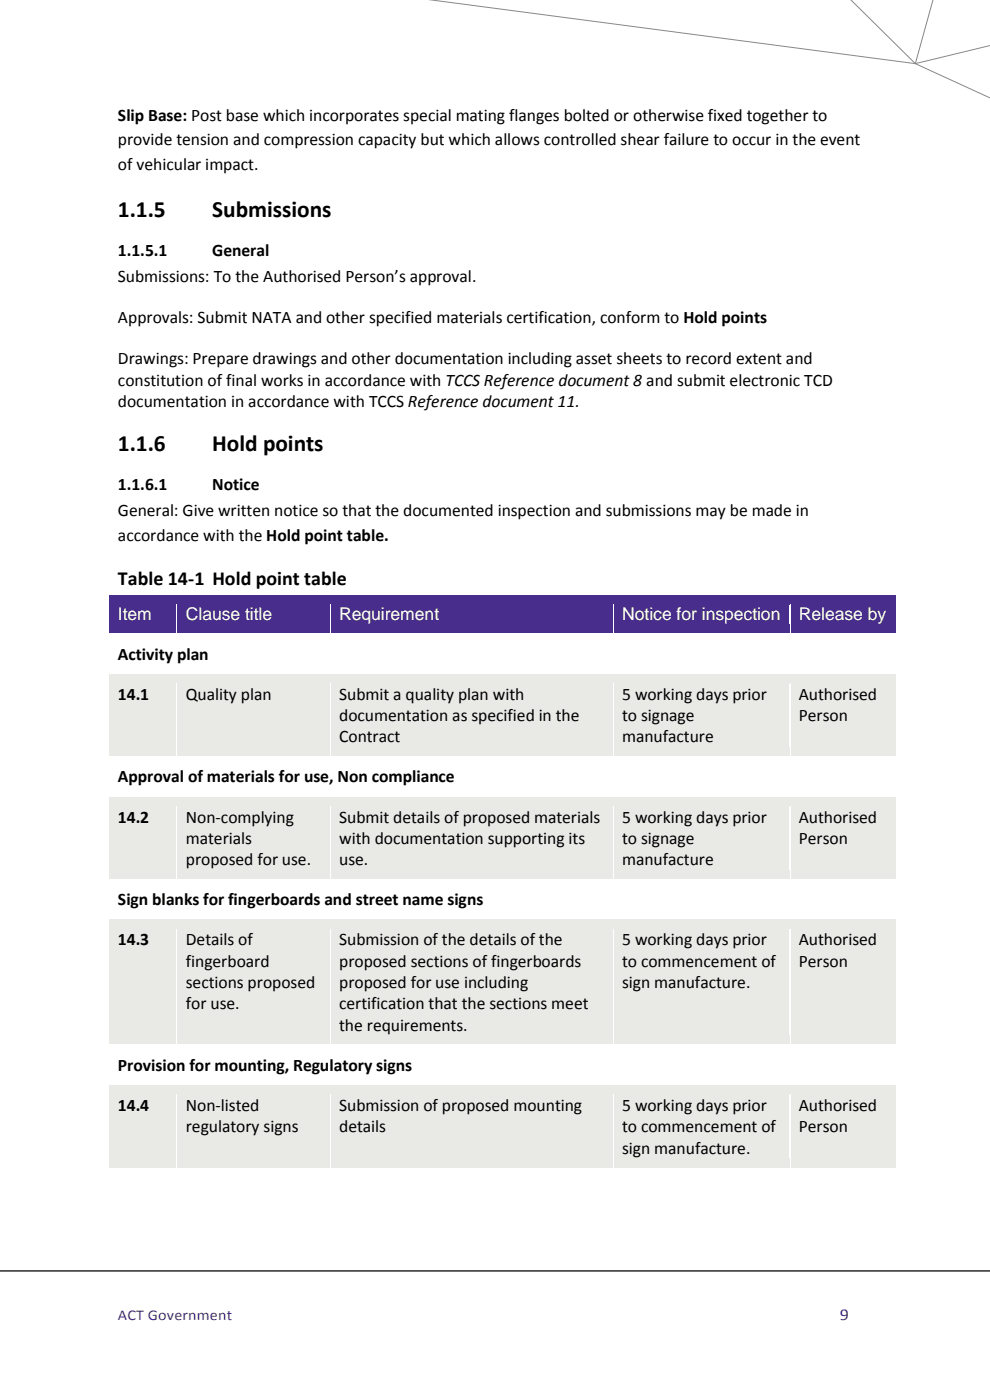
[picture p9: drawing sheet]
<svg xmlns="http://www.w3.org/2000/svg" width="210mm" height="297mm" viewBox="0 0 210 297" stroke-linecap="round" stroke-linejoin="round" font-family="sans-serif">
<defs><g id="words">
<g font-size="5">
<text x="25" y="45.9">1.1.5</text>
<text x="45" y="45.9">Submissions</text>
<text x="25" y="95.6">1.1.6</text>
<text x="45" y="95.6">Hold points</text>
</g>
<text font-size="4.2" x="25" y="124">Table 14-1 Hold point table</text>
<g font-size="3.7">
<text x="25" y="25.6">Slip Base: Post base which incorporates special mating flanges bolted or otherwise fixed together to</text>
<text x="25" y="30.8">provide tension and compression capacity but which allows controlled shear failure to occur in the event</text>
<text x="25" y="36">of vehicular impact.</text>
<text x="25" y="54.3">1.1.5.1</text>
<text x="25" y="59.9">Submissions: To the Authorised Person’s approval.</text>
<text x="45" y="54.3">General</text>
<text x="25" y="68.6">Approvals: Submit NATA and other specified materials certification, conform to Hold points</text>
<text x="25" y="77.3">Drawings: Prepare drawings and other documentation including asset sheets to record extent and</text>
<text x="25" y="81.8">constitution of final works in accordance with TCCS Reference document 8 and submit electronic TCD</text>
<text x="25" y="86.3">documentation in accordance with TCCS Reference document 11.</text>
<text x="25" y="104">1.1.6.1</text>
<text x="45" y="104">Notice</text>
<text x="25" y="109.5">General: Give written notice so that the documented inspection and submissions may be made in</text>
<text x="25" y="114.8">accordance with the Hold point table.</text>
<text x="25" y="139.9">Activity plan</text>
<text x="25" y="148.4">14.1</text>
<text x="39.4" y="148.4">Quality plan</text>
<text x="71.9" y="148.4">Submit a quality plan with</text>
<text x="132" y="148.4">5 working days prior</text>
<text x="169.5" y="148.4">Authorised</text>
<text x="71.9" y="153">documentation as specified in the</text>
<text x="132" y="153">to signage</text>
<text x="169.5" y="153">Person</text>
<text x="71.9" y="157.5">Contract</text>
<text x="132" y="157.5">manufacture</text>
<text x="25" y="166">Approval of materials for use, Non compliance</text>
<text x="25" y="174.5">14.2</text>
<text x="39.4" y="174.5">Non-complying</text>
<text x="39.4" y="179">materials</text>
<text x="71.9" y="174.5">Submit details of proposed materials</text>
<text x="71.9" y="179">with documentation supporting its</text>
<text x="132" y="174.5">5 working days prior</text>
<text x="132" y="179">to signage</text>
<text x="169.5" y="174.5">Authorised</text>
<text x="169.5" y="179">Person</text>
<text x="39.4" y="183.5">proposed for use.</text>
<text x="71.9" y="183.5">use.</text>
<text x="132" y="183.5">manufacture</text>
<text x="25" y="192">Sign blanks for fingerboards and street name signs</text>
<text x="25" y="200.6">14.3</text>
<text x="39.4" y="200.6">Details of</text>
<text x="71.9" y="200.6">Submission of the details of the</text>
<text x="132" y="200.6">5 working days prior</text>
<text x="169.5" y="200.6">Authorised</text>
<text x="39.4" y="205.1">fingerboard</text>
<text x="39.4" y="209.6">sections proposed</text>
<text x="71.9" y="205.1">proposed sections of fingerboards</text>
<text x="71.9" y="209.6">proposed for use including</text>
<text x="132" y="205.1">to commencement of</text>
<text x="132" y="209.6">sign manufacture.</text>
<text x="169.5" y="205.1">Person</text>
<text x="39.4" y="214.1">for use.</text>
<text x="71.9" y="214.1">certification that the sections meet</text>
<text x="71.9" y="218.6">the requirements.</text>
<text x="25" y="227.1">Provision for mounting, Regulatory signs</text>
<text x="25" y="235.7">14.4</text>
<text x="39.4" y="235.7">Non-listed</text>
<text x="71.9" y="235.7">Submission of proposed mounting</text>
<text x="132" y="235.7">5 working days prior</text>
<text x="169.5" y="235.7">Authorised</text>
<text x="39.4" y="240.2">regulatory signs</text>
<text x="71.9" y="240.2">details</text>
<text x="132" y="240.2">to commencement of</text>
<text x="132" y="244.7">sign manufacture.</text>
<text x="169.5" y="240.2">Person</text>
</g>
<g font-size="3.7" fill="#fff">
<text x="25" y="131.6">Item</text>
<text x="39.4" y="131.6">Clause title</text>
<text x="71.9" y="131.6">Requirement</text>
<text x="132" y="131.6">Notice for inspection</text>
<text x="169.5" y="131.6">Release by</text>
</g>
<text font-size="3.5" fill="#482d8c" x="178.1" y="279.9">9</text>
<text font-size="3.2" fill="#482d8c" x="25" y="279.9">ACT Government</text>
</g></defs>
<path d="M91.2 -.1l103 13.6M180.5 -.1l13.7 13.6M197.9 -.1l-3.7 13.6 15.9-3.8M194.2 13.5l15.9 7.3" fill="none" stroke="#878787" stroke-width=".21"/>
<path d="M0 269.6h210" fill="none" stroke="#000" stroke-width=".26"/>
<g fill="#482d8c">
<path d="M23.1 126.2h14.3v8.3h-14.3z" fill-rule="evenodd"/>
<path d="M25 128.2h10.6v4.3h-10.6z" fill-rule="evenodd"/>
<path d="M37.6 126.2h32.3v8.3h-32.3z" fill-rule="evenodd"/>
<path d="M39.4 128.2h28.7v4.3h-28.7z" fill-rule="evenodd"/>
<path d="M70.1 126.2h59.9v8.3h-59.9z" fill-rule="evenodd"/>
<path d="M71.9 128.2h56.3v4.3h-56.3z" fill-rule="evenodd"/>
<path d="M130.2 126.2h37.3v8.3h-37.3z" fill-rule="evenodd"/>
<path d="M132 128.2h33.6v4.3h-33.6z" fill-rule="evenodd"/>
<path d="M167.7 126.2h22.4v8.3h-22.4z" fill-rule="evenodd"/>
<path d="M169.5 128.2h18.7v4.3h-18.7z" fill-rule="evenodd"/>
<path d="M23.1 126.2h14.3v2h-14.3z" fill-rule="evenodd"/>
</g>
<path d="M37.4 126.2h.2v2h-.2z" fill-rule="evenodd" fill="#fff"/>
<path d="M37.4 126.2h32.5v2h-32.5z" fill-rule="evenodd" fill="#482d8c"/>
<path d="M69.9 126.2h.2v2h-.2z" fill-rule="evenodd" fill="#fff"/>
<path d="M69.9 126.2h60.1v2h-60.1z" fill-rule="evenodd" fill="#482d8c"/>
<path d="M130 126.2h.2v2h-.2z" fill-rule="evenodd" fill="#fff"/>
<path d="M130 126.2h37.5v2h-37.5z" fill-rule="evenodd" fill="#482d8c"/>
<path d="M167.5 126.2h.2v2h-.2z" fill-rule="evenodd" fill="#fff"/>
<g fill="#482d8c">
<path d="M167.5 126.2h22.6v2h-22.6z" fill-rule="evenodd"/>
<path d="M23.1 132.5h14.4v2h-14.4z" fill-rule="evenodd"/>
<path d="M37.5 132.5h32.5v2h-32.5z" fill-rule="evenodd"/>
</g>
<path d="M37.4 128.2h.2v6.3h-.2z" fill-rule="evenodd" fill="#fff"/>
<path d="M70 132.5h60.1v2h-60.1z" fill-rule="evenodd" fill="#482d8c"/>
<path d="M69.9 128.2h.2v6.3h-.2z" fill-rule="evenodd" fill="#fff"/>
<path d="M130.1 132.5h37.5v2h-37.5z" fill-rule="evenodd" fill="#482d8c"/>
<path d="M130 128.2h.2v6.3h-.2z" fill-rule="evenodd" fill="#fff"/>
<path d="M167.6 132.5h22.5v2h-22.5z" fill-rule="evenodd" fill="#482d8c"/>
<g fill="#fff">
<path d="M167.5 128.2h.2v6.3h-.2z" fill-rule="evenodd"/>
<path d="M23.1 134.5h167v8.5h-167z" fill-rule="evenodd"/>
<path d="M25 136.5h163.2v4.5h-163.2z" fill-rule="evenodd"/>
<path d="M23.1 134.5h14.3v2h-14.3z" fill-rule="evenodd"/>
<path d="M37.4 134.5h32.5v2h-32.5z" fill-rule="evenodd"/>
<path d="M69.9 134.5h60.1v2h-60.1z" fill-rule="evenodd"/>
<path d="M130 134.5h37.5v2h-37.5z" fill-rule="evenodd"/>
<path d="M167.5 134.5h22.6v2h-22.6z" fill-rule="evenodd"/>
<path d="M23.1 141h167v2h-167z" fill-rule="evenodd"/>
</g>
<g fill="#e9e9e6">
<path d="M23.1 143h14.3v17.5h-14.3z" fill-rule="evenodd"/>
<path d="M25 145h10.6v4.5h-10.6z" fill-rule="evenodd"/>
<path d="M37.6 143h32.3v17.5h-32.3z" fill-rule="evenodd"/>
<path d="M39.4 145h28.7v4.5h-28.7z" fill-rule="evenodd"/>
<path d="M70.1 143h59.9v17.5h-59.9z" fill-rule="evenodd"/>
<path d="M71.9 145h56.3v4.5h-56.3z" fill-rule="evenodd"/>
<path d="M71.9 149.5h56.3v4.5h-56.3z" fill-rule="evenodd"/>
<path d="M71.9 154h56.3v4.5h-56.3z" fill-rule="evenodd"/>
<path d="M130.2 143h37.3v17.5h-37.3z" fill-rule="evenodd"/>
<path d="M132 145h33.6v4.5h-33.6z" fill-rule="evenodd"/>
<path d="M132 149.5h33.6v4.5h-33.6z" fill-rule="evenodd"/>
<path d="M132 154h33.6v4.5h-33.6z" fill-rule="evenodd"/>
<path d="M167.7 143h22.4v17.5h-22.4z" fill-rule="evenodd"/>
<path d="M169.5 145h18.7v4.5h-18.7z" fill-rule="evenodd"/>
<path d="M169.5 149.5h18.7v4.5h-18.7z" fill-rule="evenodd"/>
<path d="M23.1 143h14.3v2h-14.3z" fill-rule="evenodd"/>
</g>
<path d="M37.4 143h.2v2h-.2z" fill-rule="evenodd" fill="#fff"/>
<path d="M37.4 143h32.5v2h-32.5z" fill-rule="evenodd" fill="#e9e9e6"/>
<path d="M69.9 143h.2v2h-.2z" fill-rule="evenodd" fill="#fff"/>
<path d="M69.9 143h60.1v2h-60.1z" fill-rule="evenodd" fill="#e9e9e6"/>
<path d="M130 143h.2v2h-.2z" fill-rule="evenodd" fill="#fff"/>
<path d="M130 143h37.5v2h-37.5z" fill-rule="evenodd" fill="#e9e9e6"/>
<path d="M167.5 143h.2v2h-.2z" fill-rule="evenodd" fill="#fff"/>
<g fill="#e9e9e6">
<path d="M167.5 143h22.6v2h-22.6z" fill-rule="evenodd"/>
<path d="M23.1 158.6h14.4v1.9h-14.4z" fill-rule="evenodd"/>
<path d="M37.5 158.6h32.5v1.9h-32.5z" fill-rule="evenodd"/>
</g>
<path d="M37.4 145h.2v15.5h-.2z" fill-rule="evenodd" fill="#fff"/>
<path d="M70 158.6h60.1v1.9h-60.1z" fill-rule="evenodd" fill="#e9e9e6"/>
<path d="M69.9 145h.2v15.5h-.2z" fill-rule="evenodd" fill="#fff"/>
<path d="M130.1 158.6h37.5v1.9h-37.5z" fill-rule="evenodd" fill="#e9e9e6"/>
<path d="M130 145h.2v15.5h-.2z" fill-rule="evenodd" fill="#fff"/>
<path d="M167.6 158.6h22.5v1.9h-22.5z" fill-rule="evenodd" fill="#e9e9e6"/>
<g fill="#fff">
<path d="M167.5 145h.2v15.5h-.2z" fill-rule="evenodd"/>
<path d="M23.1 160.5h167v8.5h-167z" fill-rule="evenodd"/>
<path d="M25 162.5h163.2v4.5h-163.2z" fill-rule="evenodd"/>
<path d="M23.1 160.5h14.3v2h-14.3z" fill-rule="evenodd"/>
<path d="M37.4 160.5h32.5v2h-32.5z" fill-rule="evenodd"/>
<path d="M69.9 160.5h60.1v2h-60.1z" fill-rule="evenodd"/>
<path d="M130 160.5h37.5v2h-37.5z" fill-rule="evenodd"/>
<path d="M167.5 160.5h22.6v2h-22.6z" fill-rule="evenodd"/>
<path d="M23.1 167.1h167v2h-167z" fill-rule="evenodd"/>
</g>
<g fill="#e9e9e6">
<path d="M23.1 169.1h14.3v17.5h-14.3z" fill-rule="evenodd"/>
<path d="M25 171.1h10.6v4.4h-10.6z" fill-rule="evenodd"/>
<path d="M37.6 169.1h32.3v17.5h-32.3z" fill-rule="evenodd"/>
<path d="M39.4 171.1h28.7v4.4h-28.7z" fill-rule="evenodd"/>
<path d="M39.4 175.5h28.7v4.6h-28.7z" fill-rule="evenodd"/>
<path d="M39.4 180.1h28.7v4.5h-28.7z" fill-rule="evenodd"/>
<path d="M70.1 169.1h59.9v17.5h-59.9z" fill-rule="evenodd"/>
<path d="M71.9 171.1h56.3v4.4h-56.3z" fill-rule="evenodd"/>
<path d="M71.9 175.5h56.3v4.6h-56.3z" fill-rule="evenodd"/>
<path d="M71.9 180.1h56.3v4.5h-56.3z" fill-rule="evenodd"/>
<path d="M130.2 169.1h37.3v17.5h-37.3z" fill-rule="evenodd"/>
<path d="M132 171.1h33.6v4.4h-33.6z" fill-rule="evenodd"/>
<path d="M132 175.5h33.6v4.6h-33.6z" fill-rule="evenodd"/>
<path d="M132 180.1h33.6v4.5h-33.6z" fill-rule="evenodd"/>
<path d="M167.7 169.1h22.4v17.5h-22.4z" fill-rule="evenodd"/>
<path d="M169.5 171.1h18.7v4.4h-18.7z" fill-rule="evenodd"/>
<path d="M169.5 175.5h18.7v4.6h-18.7z" fill-rule="evenodd"/>
<path d="M23.1 169.1h14.3v2h-14.3z" fill-rule="evenodd"/>
</g>
<path d="M37.4 169.1h.2v2h-.2z" fill-rule="evenodd" fill="#fff"/>
<path d="M37.4 169.1h32.5v2h-32.5z" fill-rule="evenodd" fill="#e9e9e6"/>
<path d="M69.9 169.1h.2v2h-.2z" fill-rule="evenodd" fill="#fff"/>
<path d="M69.9 169.1h60.1v2h-60.1z" fill-rule="evenodd" fill="#e9e9e6"/>
<path d="M130 169.1h.2v2h-.2z" fill-rule="evenodd" fill="#fff"/>
<path d="M130 169.1h37.5v2h-37.5z" fill-rule="evenodd" fill="#e9e9e6"/>
<path d="M167.5 169.1h.2v2h-.2z" fill-rule="evenodd" fill="#fff"/>
<g fill="#e9e9e6">
<path d="M167.5 169.1h22.6v2h-22.6z" fill-rule="evenodd"/>
<path d="M23.1 184.6h14.4v2h-14.4z" fill-rule="evenodd"/>
<path d="M37.5 184.6h32.5v2h-32.5z" fill-rule="evenodd"/>
</g>
<path d="M37.4 171.1h.2v15.5h-.2z" fill-rule="evenodd" fill="#fff"/>
<path d="M70 184.6h60.1v2h-60.1z" fill-rule="evenodd" fill="#e9e9e6"/>
<path d="M69.9 171.1h.2v15.5h-.2z" fill-rule="evenodd" fill="#fff"/>
<path d="M130.1 184.6h37.5v2h-37.5z" fill-rule="evenodd" fill="#e9e9e6"/>
<path d="M130 171.1h.2v15.5h-.2z" fill-rule="evenodd" fill="#fff"/>
<path d="M167.6 184.6h22.5v2h-22.5z" fill-rule="evenodd" fill="#e9e9e6"/>
<g fill="#fff">
<path d="M167.5 171.1h.2v15.5h-.2z" fill-rule="evenodd"/>
<path d="M23.1 186.6h167v8.5h-167z" fill-rule="evenodd"/>
<path d="M25 188.6h163.2v4.5h-163.2z" fill-rule="evenodd"/>
<path d="M23.1 186.6h14.3v2h-14.3z" fill-rule="evenodd"/>
<path d="M37.4 186.6h32.5v2h-32.5z" fill-rule="evenodd"/>
<path d="M69.9 186.6h60.1v2h-60.1z" fill-rule="evenodd"/>
<path d="M130 186.6h37.5v2h-37.5z" fill-rule="evenodd"/>
<path d="M167.5 186.6h22.6v2h-22.6z" fill-rule="evenodd"/>
<path d="M23.1 193.1h167v2h-167z" fill-rule="evenodd"/>
</g>
<g fill="#e9e9e6">
<path d="M23.1 195.1h14.3v26.6h-14.3z" fill-rule="evenodd"/>
<path d="M25 197.1h10.6v4.5h-10.6z" fill-rule="evenodd"/>
<path d="M37.6 195.1h32.3v26.6h-32.3z" fill-rule="evenodd"/>
<path d="M39.4 197.1h28.7v4.5h-28.7z" fill-rule="evenodd"/>
<path d="M39.4 201.6h28.7v4.5h-28.7z" fill-rule="evenodd"/>
<path d="M39.4 206.1h28.7v4.6h-28.7z" fill-rule="evenodd"/>
<path d="M39.4 210.7h28.7v4.5h-28.7z" fill-rule="evenodd"/>
<path d="M70.1 195.1h59.9v26.6h-59.9z" fill-rule="evenodd"/>
<path d="M71.9 197.1h56.3v4.5h-56.3z" fill-rule="evenodd"/>
<path d="M71.9 201.6h56.3v4.5h-56.3z" fill-rule="evenodd"/>
<path d="M71.9 206.1h56.3v4.6h-56.3z" fill-rule="evenodd"/>
<path d="M71.9 210.7h56.3v4.5h-56.3z" fill-rule="evenodd"/>
<path d="M71.9 215.2h56.3v4.5h-56.3z" fill-rule="evenodd"/>
<path d="M130.2 195.1h37.3v26.6h-37.3z" fill-rule="evenodd"/>
<path d="M132 197.1h33.6v4.5h-33.6z" fill-rule="evenodd"/>
<path d="M132 201.6h33.6v4.5h-33.6z" fill-rule="evenodd"/>
<path d="M132 206.1h33.6v4.6h-33.6z" fill-rule="evenodd"/>
<path d="M167.7 195.1h22.4v26.6h-22.4z" fill-rule="evenodd"/>
<path d="M169.5 197.1h18.7v4.5h-18.7z" fill-rule="evenodd"/>
<path d="M169.5 201.6h18.7v4.5h-18.7z" fill-rule="evenodd"/>
<path d="M23.1 195.1h14.3v2h-14.3z" fill-rule="evenodd"/>
</g>
<path d="M37.4 195.1h.2v2h-.2z" fill-rule="evenodd" fill="#fff"/>
<path d="M37.4 195.1h32.5v2h-32.5z" fill-rule="evenodd" fill="#e9e9e6"/>
<path d="M69.9 195.1h.2v2h-.2z" fill-rule="evenodd" fill="#fff"/>
<path d="M69.9 195.1h60.1v2h-60.1z" fill-rule="evenodd" fill="#e9e9e6"/>
<path d="M130 195.1h.2v2h-.2z" fill-rule="evenodd" fill="#fff"/>
<path d="M130 195.1h37.5v2h-37.5z" fill-rule="evenodd" fill="#e9e9e6"/>
<path d="M167.5 195.1h.2v2h-.2z" fill-rule="evenodd" fill="#fff"/>
<g fill="#e9e9e6">
<path d="M167.5 195.1h22.6v2h-22.6z" fill-rule="evenodd"/>
<path d="M23.1 219.7h14.4v2h-14.4z" fill-rule="evenodd"/>
<path d="M37.5 219.7h32.5v2h-32.5z" fill-rule="evenodd"/>
</g>
<path d="M37.4 197.1h.2v24.6h-.2z" fill-rule="evenodd" fill="#fff"/>
<path d="M70 219.7h60.1v2h-60.1z" fill-rule="evenodd" fill="#e9e9e6"/>
<path d="M69.9 197.1h.2v24.6h-.2z" fill-rule="evenodd" fill="#fff"/>
<path d="M130.1 219.7h37.5v2h-37.5z" fill-rule="evenodd" fill="#e9e9e6"/>
<path d="M130 197.1h.2v24.6h-.2z" fill-rule="evenodd" fill="#fff"/>
<path d="M167.6 219.7h22.5v2h-22.5z" fill-rule="evenodd" fill="#e9e9e6"/>
<g fill="#fff">
<path d="M167.5 197.1h.2v24.6h-.2z" fill-rule="evenodd"/>
<path d="M23.1 221.7h167v8.5h-167z" fill-rule="evenodd"/>
<path d="M25 223.7h163.2v4.5h-163.2z" fill-rule="evenodd"/>
<path d="M23.1 221.7h14.3v2h-14.3z" fill-rule="evenodd"/>
<path d="M37.4 221.7h32.5v2h-32.5z" fill-rule="evenodd"/>
<path d="M69.9 221.7h60.1v2h-60.1z" fill-rule="evenodd"/>
<path d="M130 221.7h37.5v2h-37.5z" fill-rule="evenodd"/>
<path d="M167.5 221.7h22.6v2h-22.6z" fill-rule="evenodd"/>
<path d="M23.1 228.2h167v2h-167z" fill-rule="evenodd"/>
</g>
<g fill="#e9e9e6">
<path d="M23.1 230.2h14.3v17.6h-14.3z" fill-rule="evenodd"/>
<path d="M25 232.2h10.6v4.5h-10.6z" fill-rule="evenodd"/>
<path d="M37.6 230.2h32.3v17.6h-32.3z" fill-rule="evenodd"/>
<path d="M39.4 232.2h28.7v4.5h-28.7z" fill-rule="evenodd"/>
<path d="M39.4 236.7h28.7v4.6h-28.7z" fill-rule="evenodd"/>
<path d="M70.1 230.2h59.9v17.6h-59.9z" fill-rule="evenodd"/>
<path d="M71.9 232.2h56.3v4.5h-56.3z" fill-rule="evenodd"/>
<path d="M71.9 236.7h56.3v4.6h-56.3z" fill-rule="evenodd"/>
<path d="M130.2 230.2h37.3v17.6h-37.3z" fill-rule="evenodd"/>
<path d="M132 232.2h33.6v4.5h-33.6z" fill-rule="evenodd"/>
<path d="M132 236.7h33.6v4.6h-33.6z" fill-rule="evenodd"/>
<path d="M132 241.3h33.6v4.5h-33.6z" fill-rule="evenodd"/>
<path d="M167.7 230.2h22.4v17.6h-22.4z" fill-rule="evenodd"/>
<path d="M169.5 232.2h18.7v4.5h-18.7z" fill-rule="evenodd"/>
<path d="M169.5 236.7h18.7v4.6h-18.7z" fill-rule="evenodd"/>
<path d="M23.1 230.2h14.3v2h-14.3z" fill-rule="evenodd"/>
</g>
<path d="M37.4 230.2h.2v2h-.2z" fill-rule="evenodd" fill="#fff"/>
<path d="M37.4 230.2h32.5v2h-32.5z" fill-rule="evenodd" fill="#e9e9e6"/>
<path d="M69.9 230.2h.2v2h-.2z" fill-rule="evenodd" fill="#fff"/>
<path d="M69.9 230.2h60.1v2h-60.1z" fill-rule="evenodd" fill="#e9e9e6"/>
<path d="M130 230.2h.2v2h-.2z" fill-rule="evenodd" fill="#fff"/>
<path d="M130 230.2h37.5v2h-37.5z" fill-rule="evenodd" fill="#e9e9e6"/>
<path d="M167.5 230.2h.2v2h-.2z" fill-rule="evenodd" fill="#fff"/>
<g fill="#e9e9e6">
<path d="M167.5 230.2h22.6v2h-22.6z" fill-rule="evenodd"/>
<path d="M23.1 245.8h14.4v2h-14.4z" fill-rule="evenodd"/>
<path d="M37.5 245.8h32.5v2h-32.5z" fill-rule="evenodd"/>
</g>
<path d="M37.4 232.2h.2v15.6h-.2z" fill-rule="evenodd" fill="#fff"/>
<path d="M70 245.8h60.1v2h-60.1z" fill-rule="evenodd" fill="#e9e9e6"/>
<path d="M69.9 232.2h.2v15.6h-.2z" fill-rule="evenodd" fill="#fff"/>
<path d="M130.1 245.8h37.5v2h-37.5z" fill-rule="evenodd" fill="#e9e9e6"/>
<path d="M130 232.2h.2v15.6h-.2z" fill-rule="evenodd" fill="#fff"/>
<path d="M167.6 245.8h22.5v2h-22.5z" fill-rule="evenodd" fill="#e9e9e6"/>
<path d="M167.5 232.2h.2v15.6h-.2z" fill-rule="evenodd" fill="#fff"/>
<use href="#words"/>
</svg>
